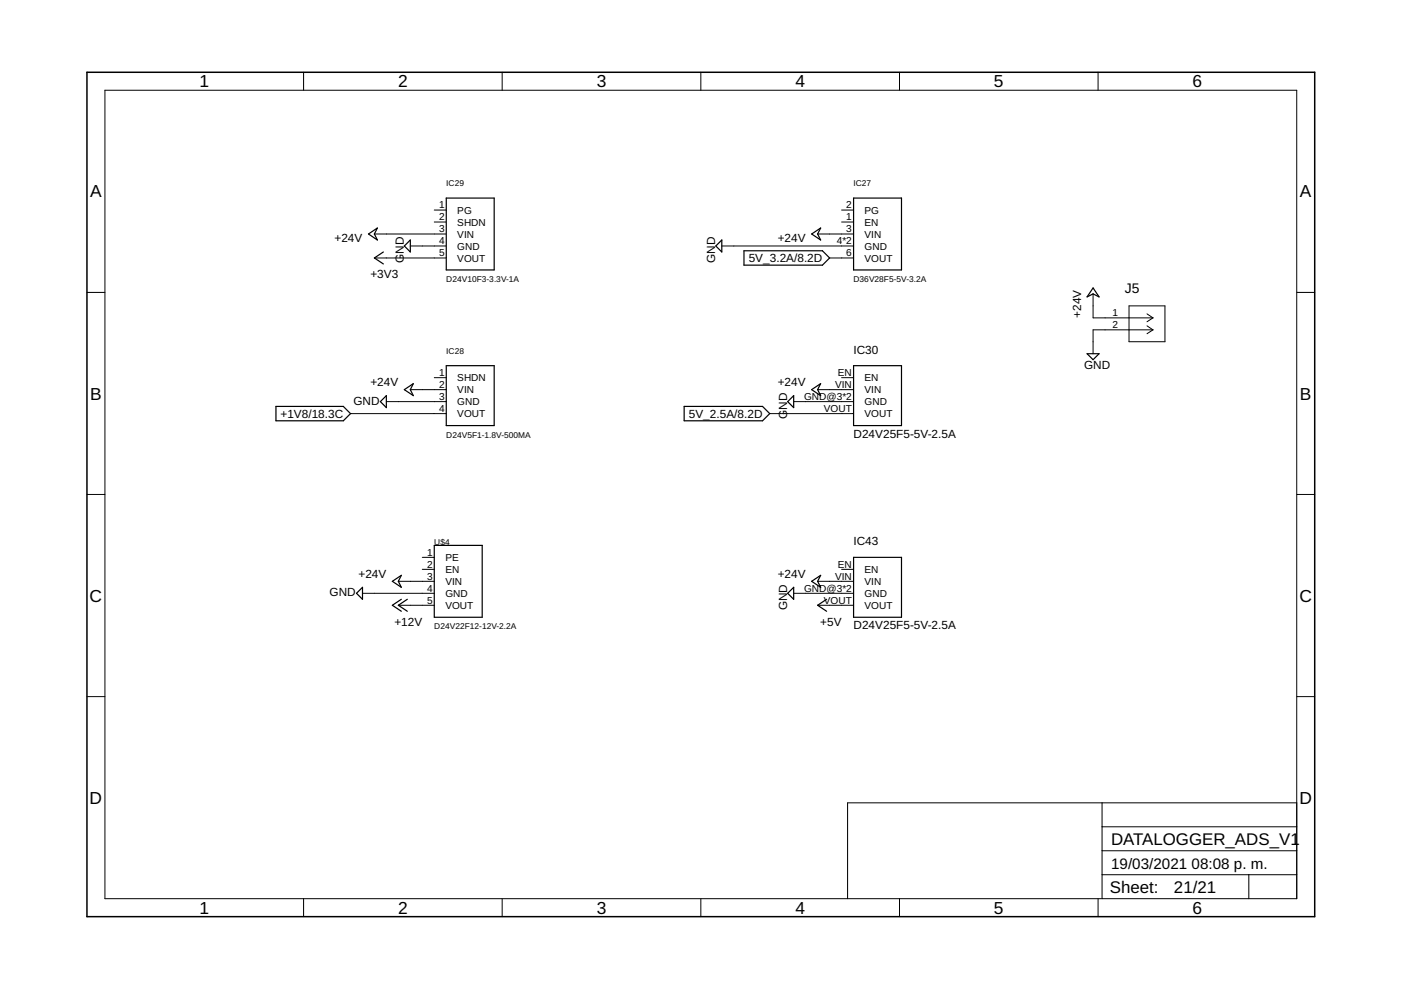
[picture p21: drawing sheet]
<svg xmlns="http://www.w3.org/2000/svg" width="297mm" height="210mm" viewBox="0 0 297 210" stroke-linecap="round" stroke-linejoin="round" font-family="sans-serif">
<defs><g id="words">
<g font-size="3.7">
<text x="42.3" y="18.5">1</text>
<text x="84.4" y="18.5">2</text>
<text x="126.5" y="18.5">3</text>
<text x="168.6" y="18.5">4</text>
<text x="210.7" y="18.5">5</text>
<text x="252.9" y="18.5">6</text>
<text x="19.1" y="41.9">A</text>
<text x="275.6" y="41.9">A</text>
<text x="19.1" y="84.7">B</text>
<text x="275.6" y="84.7">B</text>
<text x="19" y="127.6">C</text>
<text x="275.5" y="127.6">C</text>
<text x="19" y="170.4">D</text>
<text x="275.5" y="170.4">D</text>
<text x="42.3" y="193.7">1</text>
<text x="84.4" y="193.7">2</text>
<text x="126.5" y="193.7">3</text>
<text x="168.6" y="193.7">4</text>
<text x="210.7" y="193.7">5</text>
<text x="252.9" y="193.7">6</text>
</g>
<g font-size="3.6">
<text x="235.6" y="179.1">DATALOGGER_ADS_V1</text>
<text x="235.3" y="189.4">Sheet:</text>
<text x="248.9" y="189.3">21/21</text>
</g>
<g font-size="3.2">
<text x="235.6" y="184.2">19/03/2021</text>
<text x="252.6" y="184.2">08:08 p. m.</text>
</g>
<text font-size="2.9" x="238.5" y="62.1">J5</text>
<g font-size="2.5">
<text x="70.9" y="51.4">+24V</text>
<text x="164.9" y="51.4">+24V</text>
<text x="78.5" y="59">+3V3</text>
<text x="85.6" y="55.8" transform="rotate(-90 85.6 55.8)">GND</text>
<text x="151.6" y="55.8" transform="rotate(-90 151.6 55.8)">GND</text>
<text x="158.7" y="55.6">5V_3.2A/8.2D</text>
<text x="229.2" y="67.4" transform="rotate(-90 229.2 67.4)">+24V</text>
<text x="181" y="75">IC30</text>
<text x="78.5" y="81.9">+24V</text>
<text x="164.9" y="81.9">+24V</text>
<text x="229.9" y="78.2">GND</text>
<text x="59.5" y="88.6">+1V8/18.3C</text>
<text x="74.9" y="85.8">GND</text>
<text x="146" y="88.6">5V_2.5A/8.2D</text>
<text x="166.9" y="88.8" transform="rotate(-90 166.9 88.8)">GND</text>
<text x="181" y="92.8">D24V25F5-5V-2.5A</text>
<text x="181" y="115.6">IC43</text>
<text x="76" y="122.5">+24V</text>
<text x="164.9" y="122.5">+24V</text>
<text x="69.9" y="126.4">GND</text>
<text x="166.9" y="129.4" transform="rotate(-90 166.9 129.4)">GND</text>
<text x="83.6" y="132.6">+12V</text>
<text x="173.9" y="132.6">+5V</text>
<text x="181" y="133.4">D24V25F5-5V-2.5A</text>
</g>
<g font-size="2.1">
<text x="93.1" y="44.2">1</text>
<text x="93.1" y="46.7">2</text>
<text x="97" y="45.3">PG</text>
<text x="97" y="47.8">SHDN</text>
<text x="179.4" y="44.2">2</text>
<text x="179.4" y="46.7">1</text>
<text x="183.3" y="45.3">PG</text>
<text x="183.3" y="47.8">EN</text>
<text x="93.1" y="49.3">3</text>
<text x="93.1" y="51.8">4</text>
<text x="97" y="50.4">VIN</text>
<text x="97" y="52.9">GND</text>
<text x="177.4" y="51.8">4*2</text>
<text x="179.4" y="49.3">3</text>
<text x="183.3" y="50.4">VIN</text>
<text x="183.3" y="52.9">GND</text>
<text x="93.1" y="54.3">5</text>
<text x="97" y="55.4">VOUT</text>
<text x="179.4" y="54.3">6</text>
<text x="183.3" y="55.4">VOUT</text>
<text x="235.9" y="67">1</text>
<text x="235.9" y="69.6">2</text>
<text x="93.1" y="79.7">1</text>
<text x="93.1" y="82.3">2</text>
<text x="97" y="80.8">SHDN</text>
<text x="97" y="83.4">VIN</text>
<text x="177.1" y="82.3">VIN</text>
<text x="177.6" y="79.7">EN</text>
<text x="183.3" y="80.8">EN</text>
<text x="183.3" y="83.4">VIN</text>
<text x="93.1" y="84.8">3</text>
<text x="93.1" y="87.3">4</text>
<text x="97" y="85.9">GND</text>
<text x="97" y="88.5">VOUT</text>
<text x="170.5" y="84.8">GND@3*2</text>
<text x="174.7" y="87.3">VOUT</text>
<text x="183.3" y="85.9">GND</text>
<text x="183.3" y="88.5">VOUT</text>
<text x="90.5" y="117.8">1</text>
<text x="94.4" y="118.9">PE</text>
<text x="90.5" y="120.4">2</text>
<text x="90.5" y="122.9">3</text>
<text x="90.5" y="125.4">4</text>
<text x="94.4" y="121.5">EN</text>
<text x="94.4" y="124">VIN</text>
<text x="170.5" y="125.4">GND@3*2</text>
<text x="177.1" y="122.9">VIN</text>
<text x="177.6" y="120.4">EN</text>
<text x="183.3" y="121.5">EN</text>
<text x="183.3" y="124">VIN</text>
<text x="90.5" y="128">5</text>
<text x="94.4" y="126.6">GND</text>
<text x="94.4" y="129.1">VOUT</text>
<text x="174.7" y="128">VOUT</text>
<text x="183.3" y="126.6">GND</text>
<text x="183.3" y="129.1">VOUT</text>
</g>
<g font-size="1.8">
<text x="94.6" y="39.5">IC29</text>
<text x="181" y="39.5">IC27</text>
<text x="94.6" y="59.8">D24V10F3-3.3V-1A</text>
<text x="181" y="59.8">D36V28F5-5V-3.2A</text>
<text x="94.6" y="75">IC28</text>
<text x="94.6" y="92.8">D24V5F1-1.8V-500MA</text>
<text x="92.1" y="115.6">U$4</text>
<text x="92.1" y="133.4">D24V22F12-12V-2.2A</text>
</g>
</g></defs>
<g fill="none" stroke="#000" stroke-width=".25">
<path d="M78.1 49.6l1.9-1.3-.6 1.3 .6 1.3zM81.3 53.4l-1.9 1.3 1.9 1.3M87 50.9v2.5l-1.3-1.2zM94.6 42h10.2v15.2h-10.2zM153 50.9v2.5l-1.2-1.2zM157.7 53.2h16.7l1.5 1.5-1.5 1.5h-16.7zM172.1 49.6l1.9-1.3-.6 1.3 .6 1.3zM181 42h10.1v15.2h-10.1zM94.6 77.5h10.2v12.7h-10.2zM181 77.5h10.1v12.7h-10.1zM230.5 75h2.5l-1.2 1.3zM231.8 61l1.2 1.9-1.2-.6-1.3 .6z"/>
<path d="M58.5 86.2h14.3l1.5 1.5-1.5 1.5h-14.3zM81.9 83.9v2.5l-1.3-1.2zM85.7 82.6l1.9-1.3-.6 1.3 .6 1.3zM145.1 86.2h16.6l1.5 1.5-1.5 1.5h-16.6zM168.3 83.9v2.5l-1.3-1.2zM172.1 82.6l1.9-1.3-.6 1.3 .6 1.3zM92.1 115.6h10.1v15.3h-10.1zM181 118.2h10.1v12.7h-10.1zM76.9 124.5v2.6l-1.3-1.3zM83.2 123.3l1.9-1.3-.6 1.3 .6 1.2zM85.1 127.1l-1.9 1.2 1.9 1.3M86.4 127.1l-1.9 1.2 1.9 1.3"/>
<path d="M168.3 124.5v2.6l-1.3-1.3zM172.1 123.3l1.9-1.3-.6 1.3 .6 1.2zM175.3 127.1l-1.9 1.2 1.9 1.3"/>
</g>
<g fill="none" stroke="#000" stroke-width=".21">
<path d="M22.2 19.1h252.7v171.4h-252.7zM64.4 15.3v3.8M106.5 15.3v3.8M148.6 15.3v3.8M190.7 15.3v3.8M232.8 15.3v3.8M79.4 49.6h15.2M79.4 54.7h15.2M87 52.2h7.6M92.1 44.5h2.5M92.1 47.1h2.5M153 52.2h28"/>
<path d="M173.4 49.6h7.6M175.9 54.7h5.1M178.4 44.5h2.6M178.4 47.1h2.6M18.4 62h3.8M231.8 62.3v5.1h12.7M239.4 64.9h7.6v7.6h-7.6zM243.2 66.5l1.3 .9M243.2 69.1l1.3 .8M244.5 69.9h-12.7v5.1M244.5 67.4l-1.3 .8M244.5 69.9l-1.3 .9"/>
<path d="M274.9 62h3.8M74.3 87.7h20.3M81.9 85.2h12.7M87 82.6h7.6M92.1 80.1h2.5M163.2 87.7h17.8M168.3 85.2h12.7M173.4 82.6h7.6M178.4 80.1h2.6M18.4 104.8h3.8M89.5 118.2h2.6M274.9 104.8h3.8"/>
<path d="M76.9 125.8h15.2M84.5 123.3h7.6M84.5 128.3h7.6M89.5 120.7h2.6M168.3 125.8h12.7M173.4 123.3h7.6M173.4 128.3h7.6M178.4 120.7h2.6M18.4 147.7h3.8M274.9 147.7h3.8M233.7 170.2v20.3M233.7 175.3h41.2"/>
<path d="M274.9 170.2h-95.2v20.3M64.4 190.5v3.9M106.5 190.5v3.9M148.6 190.5v3.9M190.7 190.5v3.9M232.8 190.5v3.9M233.7 185.5h41.2M233.7 180.4h41.2M264.8 185.5v5"/>
</g>
<path d="M18.4 15.3h260.3v179.1h-260.3z" fill="none" stroke="#000" stroke-width=".32"/>
<use href="#words"/>
</svg>
